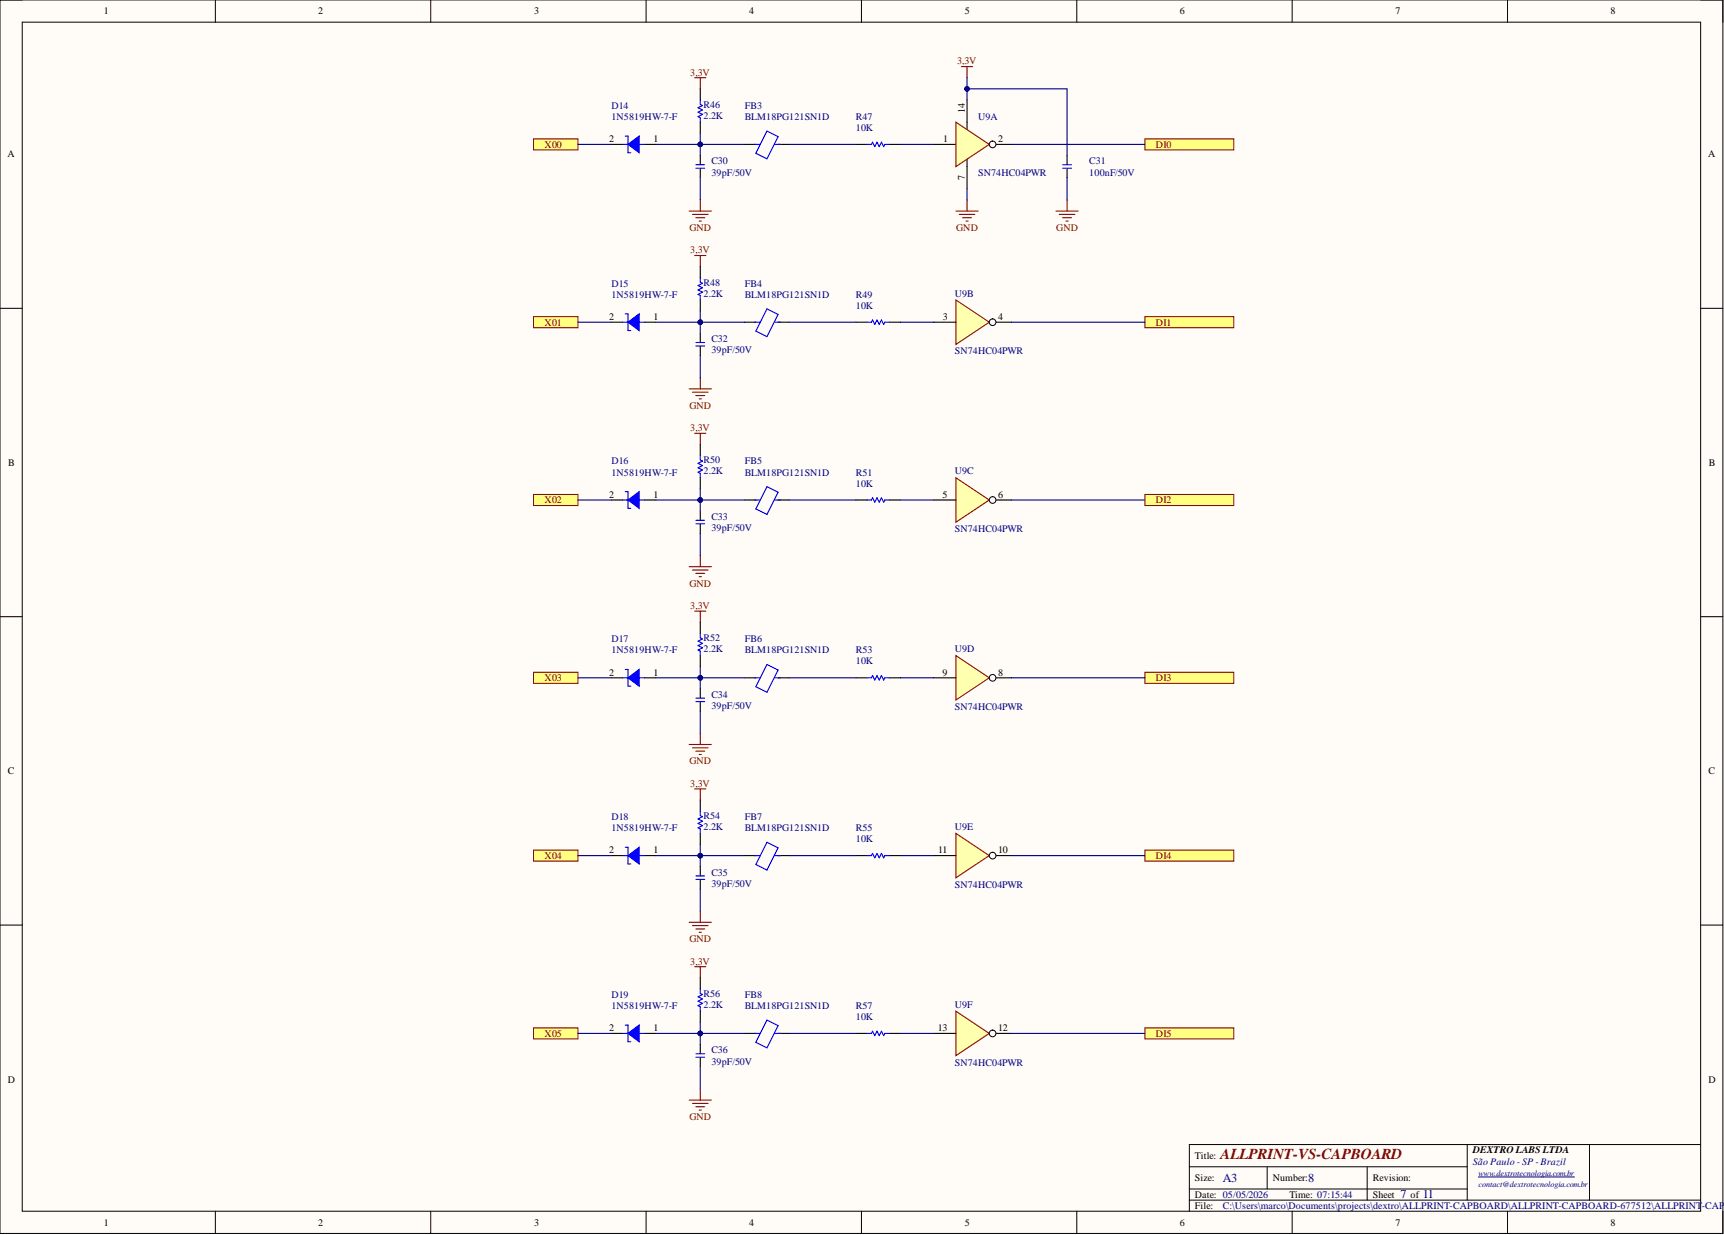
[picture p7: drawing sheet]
<svg xmlns="http://www.w3.org/2000/svg" width="393mm" height="282mm" viewBox="0 0 393 282" stroke-linecap="round" stroke-linejoin="round" font-family="sans-serif">
<defs><g id="words">
<text font-size="3.5" fill="#800000" x="278.5" y="264.5">ALLPRINT-VS-CAPBOARD</text>
<g font-size="2.8" fill="#000080">
<text x="279" y="269.8">A3</text>
<text x="298.5" y="269.8">8</text>
<text x="319.5" y="273.3">7</text>
<text x="324.6" y="273.3">11</text>
</g>
<g font-size="2.3">
<text x="23.7" y="3.3">1</text>
<text x="72.6" y="3.3">2</text>
<text x="121.9" y="3.3">3</text>
<text x="170.9" y="3.3">4</text>
<text x="220.1" y="3.3">5</text>
<text x="269.2" y="3.3">6</text>
<text x="318.4" y="3.3">7</text>
<text x="367.5" y="3.3">8</text>
<text x="220.1" y="25.9" transform="rotate(-90 220.1 25.9)">14</text>
<text x="1.7" y="35.9">A</text>
<text x="139" y="32.5">2</text>
<text x="149.1" y="32.5">1</text>
<text x="215.2" y="32.5">1</text>
<text x="227.7" y="32.5">2</text>
<text x="389.7" y="35.9">A</text>
<text x="220.1" y="41.1" transform="rotate(-90 220.1 41.1)">7</text>
<text x="139" y="73">2</text>
<text x="149.1" y="73">1</text>
<text x="215.1" y="73">3</text>
<text x="227.7" y="73">4</text>
<text x="1.9" y="106.3">B</text>
<text x="389.9" y="106.3">B</text>
<text x="139" y="113.6">2</text>
<text x="149.1" y="113.6">1</text>
<text x="215.1" y="113.6">5</text>
<text x="227.7" y="113.6">6</text>
<text x="139" y="154.2">2</text>
<text x="149.1" y="154.2">1</text>
<text x="215.1" y="154.2">9</text>
<text x="227.7" y="154.2">8</text>
<text x="1.8" y="176.7">C</text>
<text x="389.8" y="176.7">C</text>
<text x="139" y="194.8">2</text>
<text x="149.1" y="194.8">1</text>
<text x="214" y="194.8">11</text>
<text x="227.7" y="194.8">10</text>
<text x="139" y="235.4">2</text>
<text x="149.1" y="235.4">1</text>
<text x="214" y="235.4">13</text>
<text x="227.7" y="235.4">12</text>
<text x="1.8" y="247.1">D</text>
<text x="389.8" y="247.1">D</text>
<text x="336" y="263.3">DEXTRO LABS LTDA</text>
<text x="272.6" y="264.5">Title:</text>
<text x="272.6" y="269.6">Size:</text>
<text x="290.4" y="269.6">Number:</text>
<text x="313.2" y="269.6">Revision:</text>
<text x="272.6" y="273.4">Date: 05/05/2026</text>
<text x="272.6" y="275.9">File:</text>
<text x="294.2" y="273.4">Time: 07:15:44</text>
<text x="313.2" y="273.4">Sheet</text>
<text x="321.8" y="273.4">of</text>
<text x="23.7" y="279.7">1</text>
<text x="72.6" y="279.7">2</text>
<text x="121.9" y="279.7">3</text>
<text x="170.9" y="279.7">4</text>
<text x="220.1" y="279.7">5</text>
<text x="269.2" y="279.7">6</text>
<text x="318.4" y="279.7">7</text>
<text x="367.5" y="279.7">8</text>
</g>
<g font-size="2.3" fill="#800000">
<text x="157.5" y="17.2">3,3V</text>
<text x="218.4" y="14.7">3,3V</text>
<text x="124.3" y="33.7">X00</text>
<text x="263.8" y="33.7">DI0</text>
<text x="157.3" y="52.7">GND</text>
<text x="218.2" y="52.7">GND</text>
<text x="241" y="52.7">GND</text>
<text x="157.5" y="57.8">3,3V</text>
<text x="124.3" y="74.3">X01</text>
<text x="263.8" y="74.3">DI1</text>
<text x="157.3" y="93.3">GND</text>
<text x="157.5" y="98.4">3,3V</text>
<text x="124.3" y="114.9">X02</text>
<text x="263.8" y="114.9">DI2</text>
<text x="157.3" y="133.9">GND</text>
<text x="157.5" y="139">3,3V</text>
<text x="124.3" y="155.5">X03</text>
<text x="263.8" y="155.5">DI3</text>
<text x="157.3" y="174.5">GND</text>
<text x="157.5" y="179.6">3,3V</text>
<text x="124.3" y="196">X04</text>
<text x="263.8" y="196">DI4</text>
<text x="157.3" y="215.1">GND</text>
<text x="157.5" y="220.1">3,3V</text>
<text x="124.3" y="236.6">X05</text>
<text x="263.8" y="236.6">DI5</text>
<text x="157.3" y="255.6">GND</text>
</g>
<g font-size="2.3" fill="#000080">
<text x="139.5" y="24.8">D14</text>
<text x="139.5" y="27.4">1N5819HW-7-F</text>
<text x="160.5" y="24.6">R46</text>
<text x="160.5" y="27.1">2.2K</text>
<text x="169.9" y="24.8">FB3</text>
<text x="169.9" y="27.4">BLM18PG121SN1D</text>
<text x="195.3" y="27.4">R47</text>
<text x="195.3" y="29.9">10K</text>
<text x="223.2" y="27.4">U9A</text>
<text x="162.3" y="37.5">C30</text>
<text x="162.3" y="40.1">39pF/50V</text>
<text x="223.2" y="40.1">SN74HC04PWR</text>
<text x="248.5" y="37.5">C31</text>
<text x="248.5" y="40.1">100nF/50V</text>
<text x="139.5" y="65.4">D15</text>
<text x="160.5" y="65.2">R48</text>
<text x="169.9" y="65.4">FB4</text>
<text x="139.5" y="68">1N5819HW-7-F</text>
<text x="160.5" y="67.7">2.2K</text>
<text x="169.9" y="68">BLM18PG121SN1D</text>
<text x="195.3" y="68">R49</text>
<text x="195.3" y="70.5">10K</text>
<text x="217.8" y="67.7">U9B</text>
<text x="162.3" y="78.1">C32</text>
<text x="162.3" y="80.6">39pF/50V</text>
<text x="217.8" y="80.9">SN74HC04PWR</text>
<text x="139.5" y="106">D16</text>
<text x="160.5" y="105.7">R50</text>
<text x="169.9" y="106">FB5</text>
<text x="139.5" y="108.5">1N5819HW-7-F</text>
<text x="160.5" y="108.3">2.2K</text>
<text x="169.9" y="108.5">BLM18PG121SN1D</text>
<text x="195.3" y="108.5">R51</text>
<text x="195.3" y="111.1">10K</text>
<text x="217.8" y="108.3">U9C</text>
<text x="162.3" y="118.7">C33</text>
<text x="162.3" y="121.2">39pF/50V</text>
<text x="217.8" y="121.5">SN74HC04PWR</text>
<text x="139.5" y="146.6">D17</text>
<text x="139.5" y="149.1">1N5819HW-7-F</text>
<text x="160.5" y="146.3">R52</text>
<text x="160.5" y="148.9">2.2K</text>
<text x="169.9" y="146.6">FB6</text>
<text x="169.9" y="149.1">BLM18PG121SN1D</text>
<text x="195.3" y="149.1">R53</text>
<text x="217.8" y="148.9">U9D</text>
<text x="195.3" y="151.7">10K</text>
<text x="162.3" y="159.3">C34</text>
<text x="162.3" y="161.8">39pF/50V</text>
<text x="217.8" y="162.1">SN74HC04PWR</text>
<text x="139.5" y="187.2">D18</text>
<text x="139.5" y="189.7">1N5819HW-7-F</text>
<text x="160.5" y="186.9">R54</text>
<text x="160.5" y="189.4">2.2K</text>
<text x="169.9" y="187.2">FB7</text>
<text x="169.9" y="189.7">BLM18PG121SN1D</text>
<text x="195.3" y="189.7">R55</text>
<text x="217.8" y="189.4">U9E</text>
<text x="195.3" y="192.2">10K</text>
<text x="162.3" y="199.8">C35</text>
<text x="162.3" y="202.4">39pF/50V</text>
<text x="217.8" y="202.6">SN74HC04PWR</text>
<text x="139.5" y="227.7">D19</text>
<text x="160.5" y="227.5">R56</text>
<text x="169.9" y="227.7">FB8</text>
<text x="139.5" y="230.3">1N5819HW-7-F</text>
<text x="160.5" y="230">2.2K</text>
<text x="169.9" y="230.3">BLM18PG121SN1D</text>
<text x="195.3" y="230.3">R57</text>
<text x="195.3" y="232.8">10K</text>
<text x="217.8" y="230">U9F</text>
<text x="162.3" y="240.4">C36</text>
<text x="162.3" y="243">39pF/50V</text>
<text x="217.8" y="243.2">SN74HC04PWR</text>
<text x="336" y="265.8">São Paulo - SP - Brazil</text>
<text x="279" y="275.9">C:\Users\marco\Documents\projects\dextro\ALLPRINT-CAPBOARD\ALLPRINT-CAPBOARD-677512\ALLPRINT</text>
<text x="388.3" y="275.9">-CAPB</text>
</g>
<g font-size="1.9" fill="#000080">
<text x="337.3" y="268.4">www.dextrotecnologia.com.br</text>
<text x="337.3" y="270.9">contact@dextrotecnologia.com.br</text>
</g>
</g></defs>
<path d="M0 0h393.1v281.5h-393.1z" fill-rule="evenodd" fill="#fffcf8"/>
<path d="M0 0h393.1v281.5h-393.1z" fill="none" stroke="#000" stroke-width=".23"/>
<path d="M5.1 5.1h382.9v271.3h-382.9z" fill-rule="evenodd" fill="#fffcf8"/>
<g fill="none" stroke="#000" stroke-width=".23">
<path d="M0 0h5.1M49.1 0v5.1M98.3 0v5.1M147.4 0v5.1M196.5 0v5.1M245.7 0v5.1M294.8 0v5.1M344 0v5.1M388 0h5.1v5.1M5.1 5.1h382.9v271.3h-382.9zM0 70.4h5.1M388 70.4h5.1"/>
<path d="M0 140.8h5.1M388 140.8h5.1M0 211.1h5.1M388 211.1h5.1M49.1 276.4v5.1M98.3 276.4v5.1M147.4 276.4v5.1M196.5 276.4v5.1M245.7 276.4v5.1M271.4 266.3h63.4M271.4 273.9h116.6M271.4 271.4h63.4"/>
<path d="M289.1 266.3v5.1M294.8 276.4v5.1M311.9 266.3v7.6M334.8 261.2v12.7M344 276.4v5.1M362.7 261.2v12.7M388 261.2h-116.6v15.2M393.1 276.4v5.1"/>
</g>
<path d="M337.3 268.6h21.9" fill="none" stroke="#000080" stroke-width=".23"/>
<path d="M147.1 33h2.5" fill="none" stroke="#000" stroke-width=".25"/>
<path d="M142 33h1.3M145.8 33h1.3" fill="none" stroke="#00f" stroke-width=".25"/>
<path d="M143.3 33h2.5v1.9z" fill="#00f"/>
<path d="M143.3 33h2.5v1.9z" fill="none" stroke="#00f" stroke-width=".25"/>
<path d="M143.3 33l2.5-1.9v1.9z" fill="#00f"/>
<path d="M142.7 31.1h.6v3.8h.6M143.3 33l2.5-1.9v1.9z" fill="none" stroke="#00f" stroke-width=".25"/>
<path d="M139.5 33h2.5" fill="none" stroke="#000" stroke-width=".25"/>
<path d="M121.7 31.7h10.2v2.5h-10.2z" fill-rule="evenodd" fill="#ffff80"/>
<path d="M121.7 31.7h10.2v2.5h-10.2z" fill="none" stroke="#800000" stroke-width=".23"/>
<path d="M261.2 31.7h20.3v2.5h-20.3z" fill-rule="evenodd" fill="#ffff80"/>
<path d="M261.2 31.7h20.3v2.5h-20.3z" fill="none" stroke="#800000" stroke-width=".23"/>
<path d="M158.5 17.7h2.5M159.8 17.7v2.6M157.2 48.2h5.1M158 48.9h3.5M158.8 49.7h2M159.5 50.5h.5M159.8 45.6v2.6" fill="none" stroke="#800000" stroke-width=".25"/>
<path d="M159.8 35.5v2.1M159.8 38.5v2.1M169.9 33h2.6M177.5 33h2.6M195.3 33h2.5M202.9 33h2.5M213 33h5.1M225.7 33h5.1" fill="none" stroke="#000" stroke-width=".25"/>
<path d="M158.8 38.4h2M158.8 37.6h2M172.2 33h1.3M175 29.9l2.5 1.3-2.5 5.1-2.5-1.3zM176.8 33h1.2M197.8 33h1l.3-.5 .5 1 .5-1 .5 1 .5-1 .5 1 .3-.5h1" fill="none" stroke="#00f" stroke-width=".25"/>
<circle cx="226.5" cy="33" r=".76" fill="#f8fcff"/>
<circle cx="226.5" cy="33" r=".76" fill="none" stroke="#000" stroke-width=".23"/>
<path d="M220.6 22.8v7.6M220.6 35.5v7.6" fill="none" stroke="#000" stroke-width=".25"/>
<path d="M218.1 27.9l7.6 5.1-7.6 5z" fill="#ffffb0"/>
<path d="M218.1 27.9l7.6 5.1-7.6 5z" fill="none" stroke="#980000" stroke-width=".25"/>
<path d="M219.4 15.2h2.5M220.6 15.2v2.5M218.1 48.2h5.1M218.9 48.9h3.5M219.6 49.7h2.1M220.4 50.5h.5M220.6 45.6v2.6" fill="none" stroke="#800000" stroke-width=".25"/>
<path d="M147.1 73.5h2.5" fill="none" stroke="#000" stroke-width=".25"/>
<path d="M142 73.5h1.3M145.8 73.5h1.3" fill="none" stroke="#00f" stroke-width=".25"/>
<path d="M143.3 73.5h2.5v1.9z" fill="#00f"/>
<path d="M143.3 73.5h2.5v1.9z" fill="none" stroke="#00f" stroke-width=".25"/>
<path d="M143.3 73.5l2.5-1.9v1.9z" fill="#00f"/>
<path d="M142.7 71.6h.6v3.8h.6M143.3 73.5l2.5-1.9v1.9z" fill="none" stroke="#00f" stroke-width=".25"/>
<path d="M139.5 73.5h2.5" fill="none" stroke="#000" stroke-width=".25"/>
<path d="M121.7 72.3h10.2v2.5h-10.2z" fill-rule="evenodd" fill="#ffff80"/>
<path d="M121.7 72.3h10.2v2.5h-10.2z" fill="none" stroke="#800000" stroke-width=".23"/>
<path d="M261.2 72.3h20.3v2.5h-20.3z" fill-rule="evenodd" fill="#ffff80"/>
<path d="M261.2 72.3h20.3v2.5h-20.3z" fill="none" stroke="#800000" stroke-width=".23"/>
<path d="M158.5 58.3h2.5M159.8 58.3v2.6M157.2 88.8h5.1M158 89.5h3.5M158.8 90.3h2M159.5 91h.5M159.8 86.2v2.6" fill="none" stroke="#800000" stroke-width=".25"/>
<path d="M159.8 76.1v2.1M159.8 79.1v2M169.9 73.5h2.6M177.5 73.5h2.6M195.3 73.5h2.5M202.9 73.5h2.5" fill="none" stroke="#000" stroke-width=".25"/>
<path d="M158.8 79h2M158.8 78.2h2M172.2 73.5h1.3M175 70.5l2.5 1.3-2.5 5-2.5-1.2zM176.8 73.5h1.2M197.8 73.5h1l.3-.5 .5 1 .5-1 .5 1 .5-1 .5 1 .3-.5h1" fill="none" stroke="#00f" stroke-width=".25"/>
<path d="M218.1 68.5l7.6 5-7.6 5.1z" fill="#ffffb0"/>
<path d="M218.1 68.5l7.6 5-7.6 5.1z" fill="none" stroke="#980000" stroke-width=".25"/>
<path d="M213 73.5h5.1M225.7 73.5h5.1" fill="none" stroke="#000" stroke-width=".25"/>
<circle cx="226.5" cy="73.5" r=".76" fill="#f8fcff"/>
<circle cx="226.5" cy="73.5" r=".76" fill="none" stroke="#000" stroke-width=".23"/>
<path d="M147.1 114.1h2.5" fill="none" stroke="#000" stroke-width=".25"/>
<path d="M142 114.1h1.3M145.8 114.1h1.3" fill="none" stroke="#00f" stroke-width=".25"/>
<path d="M143.3 114.1h2.5v1.9z" fill="#00f"/>
<path d="M143.3 114.1h2.5v1.9z" fill="none" stroke="#00f" stroke-width=".25"/>
<path d="M143.3 114.1l2.5-1.9v1.9z" fill="#00f"/>
<path d="M142.7 112.2h.6v3.8h.6M143.3 114.1l2.5-1.9v1.9z" fill="none" stroke="#00f" stroke-width=".25"/>
<path d="M139.5 114.1h2.5" fill="none" stroke="#000" stroke-width=".25"/>
<path d="M121.7 112.9h10.2v2.5h-10.2z" fill-rule="evenodd" fill="#ffff80"/>
<path d="M121.7 112.9h10.2v2.5h-10.2z" fill="none" stroke="#800000" stroke-width=".23"/>
<path d="M261.2 112.9h20.3v2.5h-20.3z" fill-rule="evenodd" fill="#ffff80"/>
<path d="M261.2 112.9h20.3v2.5h-20.3z" fill="none" stroke="#800000" stroke-width=".23"/>
<path d="M158.5 98.9h2.5M159.8 98.9v2.5M157.2 129.3h5.1M158 130.1h3.5M158.8 130.9h2M159.5 131.6h.5M159.8 126.8v2.5" fill="none" stroke="#800000" stroke-width=".25"/>
<path d="M159.8 116.7v2.1M159.8 119.6v2.1M169.9 114.1h2.6M177.5 114.1h2.6M195.3 114.1h2.5M202.9 114.1h2.5" fill="none" stroke="#000" stroke-width=".25"/>
<path d="M158.8 119.6h2M158.8 118.8h2M172.2 114.1h1.3M175 111.1l2.5 1.2-2.5 5.1-2.5-1.3zM176.8 114.1h1.2M197.8 114.1h1l.3-.5 .5 1 .5-1 .5 1 .5-1 .5 1 .3-.5h1" fill="none" stroke="#00f" stroke-width=".25"/>
<path d="M218.1 109l7.6 5.1-7.6 5.1z" fill="#ffffb0"/>
<path d="M218.1 109l7.6 5.1-7.6 5.1z" fill="none" stroke="#980000" stroke-width=".25"/>
<path d="M213 114.1h5.1M225.7 114.1h5.1" fill="none" stroke="#000" stroke-width=".25"/>
<circle cx="226.5" cy="114.1" r=".76" fill="#f8fcff"/>
<circle cx="226.5" cy="114.1" r=".76" fill="none" stroke="#000" stroke-width=".23"/>
<path d="M147.1 154.7h2.5" fill="none" stroke="#000" stroke-width=".25"/>
<path d="M142 154.7h1.3M145.8 154.7h1.3" fill="none" stroke="#00f" stroke-width=".25"/>
<path d="M143.3 154.7h2.5v1.9z" fill="#00f"/>
<path d="M143.3 154.7h2.5v1.9z" fill="none" stroke="#00f" stroke-width=".25"/>
<path d="M143.3 154.7l2.5-1.9v1.9z" fill="#00f"/>
<path d="M142.7 152.8h.6v3.8h.6M143.3 154.7l2.5-1.9v1.9z" fill="none" stroke="#00f" stroke-width=".25"/>
<path d="M139.5 154.7h2.5" fill="none" stroke="#000" stroke-width=".25"/>
<path d="M121.7 153.4h10.2v2.6h-10.2z" fill-rule="evenodd" fill="#ffff80"/>
<path d="M121.7 153.4h10.2v2.6h-10.2z" fill="none" stroke="#800000" stroke-width=".23"/>
<path d="M261.2 153.4h20.3v2.6h-20.3z" fill-rule="evenodd" fill="#ffff80"/>
<path d="M261.2 153.4h20.3v2.6h-20.3z" fill="none" stroke="#800000" stroke-width=".23"/>
<path d="M158.5 139.5h2.5M159.8 139.5v2.5M157.2 169.9h5.1M158 170.7h3.5M158.8 171.4h2M159.5 172.2h.5M159.8 167.4v2.5" fill="none" stroke="#800000" stroke-width=".25"/>
<path d="M159.8 157.2v2.1M169.9 154.7h2.6M177.5 154.7h2.6M195.3 154.7h2.5M202.9 154.7h2.5M159.8 160.2v2.1" fill="none" stroke="#000" stroke-width=".25"/>
<path d="M158.8 159.3h2M172.2 154.7h1.3M175 151.7l2.5 1.2-2.5 5.1-2.5-1.3zM176.8 154.7h1.2M197.8 154.7h1l.3-.5 .5 1 .5-1 .5 1 .5-1 .5 1 .3-.5h1M158.8 160.1h2" fill="none" stroke="#00f" stroke-width=".25"/>
<path d="M218.1 149.6l7.6 5.1-7.6 5.1z" fill="#ffffb0"/>
<path d="M218.1 149.6l7.6 5.1-7.6 5.1z" fill="none" stroke="#980000" stroke-width=".25"/>
<path d="M213 154.7h5.1M225.7 154.7h5.1" fill="none" stroke="#000" stroke-width=".25"/>
<circle cx="226.5" cy="154.7" r=".76" fill="#f8fcff"/>
<circle cx="226.5" cy="154.7" r=".76" fill="none" stroke="#000" stroke-width=".23"/>
<path d="M147.1 195.3h2.5" fill="none" stroke="#000" stroke-width=".25"/>
<path d="M142 195.3h1.3M145.8 195.3h1.3" fill="none" stroke="#00f" stroke-width=".25"/>
<path d="M143.3 195.3h2.5v1.9z" fill="#00f"/>
<path d="M143.3 195.3h2.5v1.9z" fill="none" stroke="#00f" stroke-width=".25"/>
<path d="M143.3 195.3l2.5-1.9v1.9z" fill="#00f"/>
<path d="M142.7 193.4h.6v3.8h.6M143.3 195.3l2.5-1.9v1.9z" fill="none" stroke="#00f" stroke-width=".25"/>
<path d="M139.5 195.3h2.5" fill="none" stroke="#000" stroke-width=".25"/>
<path d="M121.7 194h10.2v2.5h-10.2z" fill-rule="evenodd" fill="#ffff80"/>
<path d="M121.7 194h10.2v2.5h-10.2z" fill="none" stroke="#800000" stroke-width=".23"/>
<path d="M261.2 194h20.3v2.5h-20.3z" fill-rule="evenodd" fill="#ffff80"/>
<path d="M261.2 194h20.3v2.5h-20.3z" fill="none" stroke="#800000" stroke-width=".23"/>
<path d="M158.5 180.1h2.5M159.8 180.1v2.5M157.2 210.5h5.1M158 211.3h3.5M158.8 212h2M159.5 212.8h.5M159.8 208v2.5" fill="none" stroke="#800000" stroke-width=".25"/>
<path d="M159.8 197.8v2.1M169.9 195.3h2.6M177.5 195.3h2.6M195.3 195.3h2.5M202.9 195.3h2.5M159.8 200.8v2.1" fill="none" stroke="#000" stroke-width=".25"/>
<path d="M158.8 199.9h2M172.2 195.3h1.3M175 192.2l2.5 1.3-2.5 5.1-2.5-1.3zM176.8 195.3h1.2M197.8 195.3h1l.3-.5 .5 1 .5-1 .5 1 .5-1 .5 1 .3-.5h1M158.8 200.7h2" fill="none" stroke="#00f" stroke-width=".25"/>
<path d="M218.1 190.2l7.6 5.1-7.6 5.1z" fill="#ffffb0"/>
<path d="M218.1 190.2l7.6 5.1-7.6 5.1z" fill="none" stroke="#980000" stroke-width=".25"/>
<path d="M213 195.3h5.1M225.7 195.3h5.1" fill="none" stroke="#000" stroke-width=".25"/>
<circle cx="226.5" cy="195.3" r=".76" fill="#f8fcff"/>
<circle cx="226.5" cy="195.3" r=".76" fill="none" stroke="#000" stroke-width=".23"/>
<path d="M147.1 235.9h2.5" fill="none" stroke="#000" stroke-width=".25"/>
<path d="M142 235.9h1.3M145.8 235.9h1.3" fill="none" stroke="#00f" stroke-width=".25"/>
<path d="M143.3 235.9h2.5v1.9z" fill="#00f"/>
<path d="M143.3 235.9h2.5v1.9z" fill="none" stroke="#00f" stroke-width=".25"/>
<path d="M143.3 235.9l2.5-1.9v1.9z" fill="#00f"/>
<path d="M142.7 234h.6v3.8h.6M143.3 235.9l2.5-1.9v1.9z" fill="none" stroke="#00f" stroke-width=".25"/>
<path d="M139.5 235.9h2.5" fill="none" stroke="#000" stroke-width=".25"/>
<path d="M121.7 234.6h10.2v2.5h-10.2z" fill-rule="evenodd" fill="#ffff80"/>
<path d="M121.7 234.6h10.2v2.5h-10.2z" fill="none" stroke="#800000" stroke-width=".23"/>
<path d="M261.2 234.6h20.3v2.5h-20.3z" fill-rule="evenodd" fill="#ffff80"/>
<path d="M261.2 234.6h20.3v2.5h-20.3z" fill="none" stroke="#800000" stroke-width=".23"/>
<path d="M158.5 220.6h2.5M159.8 220.6v2.6M157.2 251.1h5.1M158 251.8h3.5M158.8 252.6h2M159.5 253.4h.5M159.8 248.5v2.6" fill="none" stroke="#800000" stroke-width=".25"/>
<path d="M159.8 238.4v2.1M169.9 235.9h2.6M177.5 235.9h2.6M195.3 235.9h2.5M202.9 235.9h2.5M159.8 241.4v2.1" fill="none" stroke="#000" stroke-width=".25"/>
<path d="M172.2 235.9h1.3M175 232.8l2.5 1.3-2.5 5.1-2.5-1.3zM176.8 235.9h1.2M197.8 235.9h1l.3-.5 .5 1 .5-1 .5 1 .5-1 .5 1 .3-.5h1M158.8 241.3h2M158.8 240.5h2" fill="none" stroke="#00f" stroke-width=".25"/>
<path d="M218.1 230.8l7.6 5.1-7.6 5z" fill="#ffffb0"/>
<path d="M218.1 230.8l7.6 5.1-7.6 5z" fill="none" stroke="#980000" stroke-width=".25"/>
<path d="M213 235.9h5.1M225.7 235.9h5.1" fill="none" stroke="#000" stroke-width=".25"/>
<circle cx="226.5" cy="235.9" r=".76" fill="#f8fcff"/>
<circle cx="226.5" cy="235.9" r=".76" fill="none" stroke="#000" stroke-width=".23"/>
<path d="M243.5 35.5v2.1M243.5 38.5v2.1" fill="none" stroke="#000" stroke-width=".25"/>
<path d="M242.5 38.4h2M242.5 37.6h2" fill="none" stroke="#00f" stroke-width=".25"/>
<path d="M240.9 48.2h5.1M241.7 48.9h3.5M242.4 49.7h2.1M243.2 50.5h.5M243.5 45.6v2.6" fill="none" stroke="#800000" stroke-width=".25"/>
<path d="M131.9 33h7.6M243.5 40.6v5M131.9 73.5h7.6M131.9 114.1h7.6M131.9 154.7h7.6M131.9 195.3h7.6M131.9 235.9h7.6M159.8 233.3v2.6h-10.2" fill="none" stroke="#000080" stroke-width=".25"/>
<circle cx="159.8" cy="235.9" r=".51" fill="#000080"/>
<circle cx="159.8" cy="235.9" r=".51" fill="none" stroke="#000080" stroke-width=".23"/>
<path d="M159.8 192.7v2.6h-10.2" fill="none" stroke="#000080" stroke-width=".25"/>
<circle cx="159.8" cy="195.3" r=".51" fill="#000080"/>
<circle cx="159.8" cy="195.3" r=".51" fill="none" stroke="#000080" stroke-width=".23"/>
<path d="M159.8 152.2v2.5h-10.2" fill="none" stroke="#000080" stroke-width=".25"/>
<circle cx="159.8" cy="154.7" r=".51" fill="#000080"/>
<circle cx="159.8" cy="154.7" r=".51" fill="none" stroke="#000080" stroke-width=".23"/>
<path d="M159.8 111.6v2.5h-10.2" fill="none" stroke="#000080" stroke-width=".25"/>
<circle cx="159.8" cy="114.1" r=".51" fill="#000080"/>
<circle cx="159.8" cy="114.1" r=".51" fill="none" stroke="#000080" stroke-width=".23"/>
<path d="M159.8 71v2.5h-10.2" fill="none" stroke="#000080" stroke-width=".25"/>
<circle cx="159.8" cy="73.5" r=".51" fill="#000080"/>
<circle cx="159.8" cy="73.5" r=".51" fill="none" stroke="#000080" stroke-width=".23"/>
<path d="M159.8 30.4v2.6h-10.2" fill="none" stroke="#000080" stroke-width=".25"/>
<circle cx="159.8" cy="33" r=".51" fill="#000080"/>
<circle cx="159.8" cy="33" r=".51" fill="none" stroke="#000080" stroke-width=".23"/>
<path d="M159.8 235.9h10.1" fill="none" stroke="#000080" stroke-width=".25"/>
<circle cx="159.8" cy="235.9" r=".51" fill="#000080"/>
<circle cx="159.8" cy="235.9" r=".51" fill="none" stroke="#000080" stroke-width=".23"/>
<path d="M159.8 195.3h10.1" fill="none" stroke="#000080" stroke-width=".25"/>
<circle cx="159.8" cy="195.3" r=".51" fill="#000080"/>
<circle cx="159.8" cy="195.3" r=".51" fill="none" stroke="#000080" stroke-width=".23"/>
<path d="M159.8 154.7h10.1" fill="none" stroke="#000080" stroke-width=".25"/>
<circle cx="159.8" cy="154.7" r=".51" fill="#000080"/>
<circle cx="159.8" cy="154.7" r=".51" fill="none" stroke="#000080" stroke-width=".23"/>
<path d="M159.8 114.1h10.1" fill="none" stroke="#000080" stroke-width=".25"/>
<circle cx="159.8" cy="114.1" r=".51" fill="#000080"/>
<circle cx="159.8" cy="114.1" r=".51" fill="none" stroke="#000080" stroke-width=".23"/>
<path d="M159.8 73.5h10.1" fill="none" stroke="#000080" stroke-width=".25"/>
<circle cx="159.8" cy="73.5" r=".51" fill="#000080"/>
<circle cx="159.8" cy="73.5" r=".51" fill="none" stroke="#000080" stroke-width=".23"/>
<path d="M159.8 33h10.1" fill="none" stroke="#000080" stroke-width=".25"/>
<circle cx="159.8" cy="33" r=".51" fill="#000080"/>
<circle cx="159.8" cy="33" r=".51" fill="none" stroke="#000080" stroke-width=".23"/>
<g fill="none" stroke="#000080" stroke-width=".25">
<path d="M180.1 33h15.2M205.4 33h7.6M230.8 33h30.4M180.1 73.5h15.2M205.4 73.5h7.6M230.8 73.5h30.4M180.1 114.1h15.2M205.4 114.1h7.6M230.8 114.1h30.4M180.1 154.7h15.2M205.4 154.7h7.6M230.8 154.7h30.4"/>
<path d="M180.1 195.3h15.2M205.4 195.3h7.6M230.8 195.3h30.4M159.8 235.9v2.5M180.1 235.9h15.2M205.4 235.9h7.6M230.8 235.9h30.4M159.8 243.5v5"/>
</g>
<circle cx="159.8" cy="235.9" r=".51" fill="#000080"/>
<circle cx="159.8" cy="235.9" r=".51" fill="none" stroke="#000080" stroke-width=".23"/>
<path d="M159.8 195.3v2.5M159.8 202.9v5.1" fill="none" stroke="#000080" stroke-width=".25"/>
<circle cx="159.8" cy="195.3" r=".51" fill="#000080"/>
<circle cx="159.8" cy="195.3" r=".51" fill="none" stroke="#000080" stroke-width=".23"/>
<path d="M159.8 154.7v2.5M159.8 162.3v5.1" fill="none" stroke="#000080" stroke-width=".25"/>
<circle cx="159.8" cy="154.7" r=".51" fill="#000080"/>
<circle cx="159.8" cy="154.7" r=".51" fill="none" stroke="#000080" stroke-width=".23"/>
<path d="M159.8 114.1v2.6M159.8 121.7v5.1" fill="none" stroke="#000080" stroke-width=".25"/>
<circle cx="159.8" cy="114.1" r=".51" fill="#000080"/>
<circle cx="159.8" cy="114.1" r=".51" fill="none" stroke="#000080" stroke-width=".23"/>
<path d="M159.8 73.5v2.6M159.8 81.1v5.1" fill="none" stroke="#000080" stroke-width=".25"/>
<circle cx="159.8" cy="73.5" r=".51" fill="#000080"/>
<circle cx="159.8" cy="73.5" r=".51" fill="none" stroke="#000080" stroke-width=".23"/>
<path d="M159.8 33v2.5M159.8 40.6v5" fill="none" stroke="#000080" stroke-width=".25"/>
<circle cx="159.8" cy="33" r=".51" fill="#000080"/>
<circle cx="159.8" cy="33" r=".51" fill="none" stroke="#000080" stroke-width=".23"/>
<path d="M220.6 17.7v5.1M220.6 43.1v2.5" fill="none" stroke="#000080" stroke-width=".25"/>
<circle cx="220.6" cy="20.3" r=".51" fill="#000080"/>
<circle cx="220.6" cy="20.3" r=".51" fill="none" stroke="#000080" stroke-width=".23"/>
<path d="M220.6 20.3h22.9v15.2" fill="none" stroke="#000080" stroke-width=".25"/>
<circle cx="220.6" cy="20.3" r=".51" fill="#000080"/>
<circle cx="220.6" cy="20.3" r=".51" fill="none" stroke="#000080" stroke-width=".23"/>
<path d="M159.8 20.3v2.5M159.8 27.9v2.5M159.8 60.9v2.5M159.8 68.5v2.5M159.8 101.4v2.6M159.8 109v2.6M159.8 142v2.6M159.8 149.6v2.6M159.8 182.6v2.5M159.8 190.2v2.5M159.8 223.2v2.5M159.8 230.8v2.5" fill="none" stroke="#000" stroke-width=".25"/>
<path d="M159.8 22.8v1l.5 .3-1 .5 1 .5-1 .5 1 .5-1 .5 .5 .3v1M159.8 63.4v1l.5 .3-1 .5 1 .5-1 .5 1 .5-1 .5 .5 .3v1M159.8 104v1l.5 .2-1 .5 1 .6-1 .5 1 .5-1 .5 .5 .2v1M159.8 144.6v1l.5 .2-1 .5 1 .5-1 .5 1 .6-1 .5 .5 .2v1M159.8 185.1v1.1l.5 .2-1 .5 1 .5-1 .5 1 .5-1 .5 .5 .3v1M159.8 225.7v1l.5 .3-1 .5 1 .5-1 .5 1 .5-1 .5 .5 .3v1" fill="none" stroke="#00f" stroke-width=".25"/>
<use href="#words"/>
</svg>
